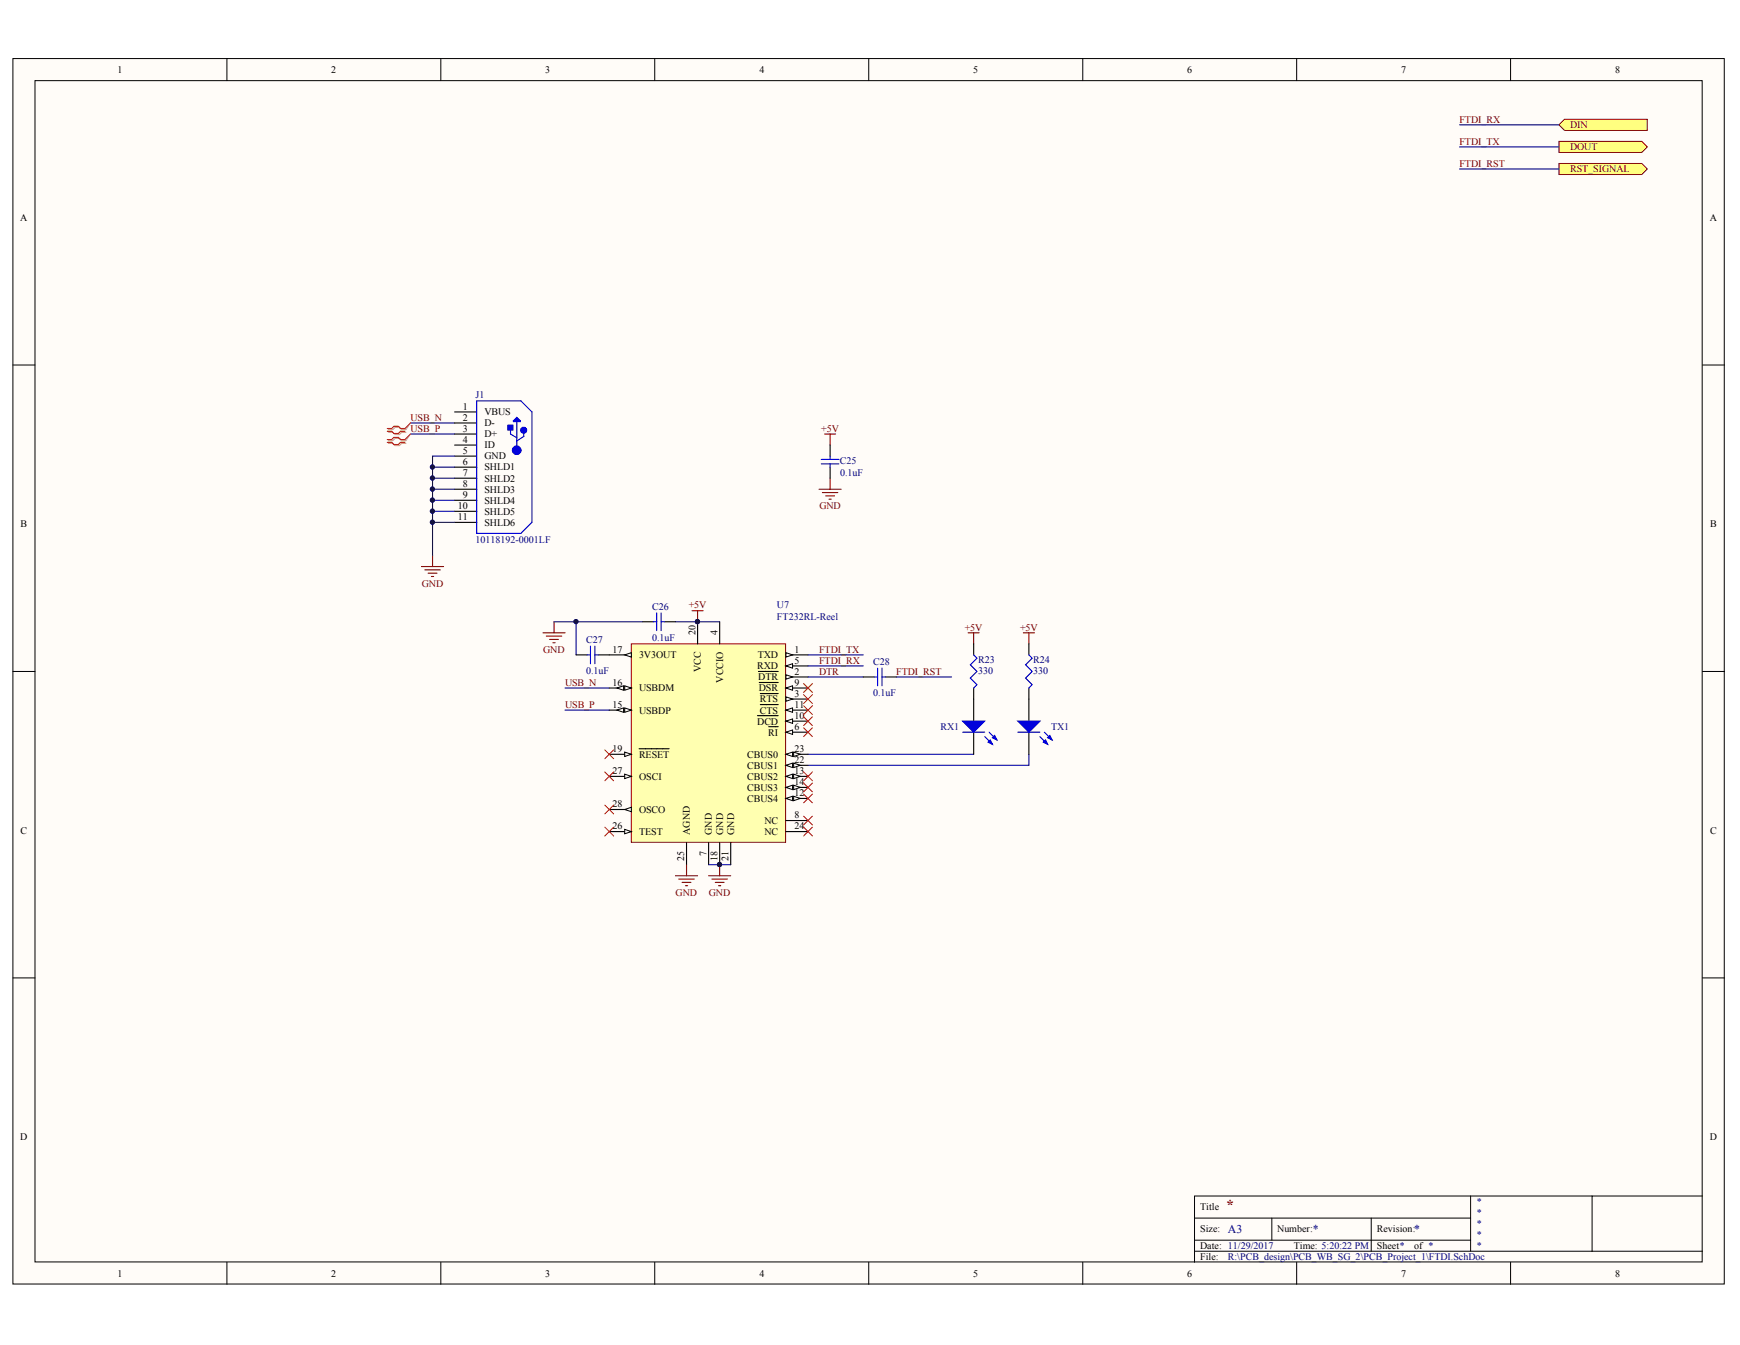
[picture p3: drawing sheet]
<svg xmlns="http://www.w3.org/2000/svg" width="279mm" height="216mm" viewBox="0 0 279 216" stroke-linecap="round" stroke-linejoin="round" font-family="sans-serif">
<defs><g id="words">
<text font-size="2.4" fill="#800000" x="196.8" y="194.3">*</text>
<g font-size="1.9" fill="#000080">
<text x="197.1" y="198">A3</text>
<text x="210.8" y="198">*</text>
<text x="227.1" y="198">*</text>
</g>
<g font-size="1.6">
<text x="18.9" y="11.7">1</text>
<text x="53.2" y="11.7">2</text>
<text x="87.6" y="11.7">3</text>
<text x="121.9" y="11.7">4</text>
<text x="156.3" y="11.7">5</text>
<text x="190.6" y="11.7">6</text>
<text x="225" y="11.7">7</text>
<text x="259.3" y="11.7">8</text>
<text x="3.3" y="35.4">A</text>
<text x="274.6" y="35.4">A</text>
<text x="74.3" y="65.8">1</text>
<text x="74.3" y="67.5">2</text>
<text x="74.3" y="69.3">3</text>
<text x="74.3" y="71.1">4</text>
<text x="77.8" y="66.6">VBUS</text>
<text x="77.8" y="68.4">D-</text>
<text x="77.8" y="70.2">D+</text>
<text x="77.8" y="72">ID</text>
<text x="74.3" y="72.9">5</text>
<text x="74.3" y="74.6">6</text>
<text x="74.3" y="76.4">7</text>
<text x="77.8" y="73.7">GND</text>
<text x="77.8" y="75.5">SHLD1</text>
<text x="77.8" y="77.3">SHLD2</text>
<text x="73.5" y="83.5">11</text>
<text x="73.5" y="81.7">10</text>
<text x="74.3" y="78.2">8</text>
<text x="74.3" y="80">9</text>
<text x="77.8" y="79.1">SHLD3</text>
<text x="77.8" y="80.8">SHLD4</text>
<text x="77.8" y="82.6">SHLD5</text>
<text x="3.3" y="84.6">B</text>
<text x="77.8" y="84.4">SHLD6</text>
<text x="274.6" y="84.6">B</text>
<text x="111.7" y="101.9" transform="rotate(-90 111.7 101.9)">20</text>
<text x="115.2" y="101.9" transform="rotate(-90 115.2 101.9)">4</text>
<text x="98.3" y="104.8">17</text>
<text x="102.6" y="105.7">3V3OUT</text>
<text x="112.5" y="107.9" transform="rotate(-90 112.5 107.9)">VCC</text>
<text x="121.6" y="107.4">RXD</text>
<text x="121.7" y="105.7">TXD</text>
<text x="127.6" y="106.5">5</text>
<text x="127.6" y="104.8">1</text>
<text x="98.3" y="113.6">15</text>
<text x="98.3" y="110.1">16</text>
<text x="102.6" y="111">USBDM</text>
<text x="116.1" y="109.6" transform="rotate(-90 116.1 109.6)">VCCIO</text>
<text x="121.8" y="109.2">DTR</text>
<text x="121.8" y="111">DSR</text>
<text x="122" y="112.8">RTS</text>
<text x="127.6" y="110.1">9</text>
<text x="127.6" y="113.6">11</text>
<text x="127.6" y="108.3">2</text>
<text x="127.6" y="111.9">3</text>
<text x="102.6" y="114.5">USBDP</text>
<text x="121.6" y="116.3">DCD</text>
<text x="122" y="114.5">CTS</text>
<text x="123.4" y="118.1">RI</text>
<text x="127.6" y="117.2">6</text>
<text x="127.6" y="115.4">10</text>
<text x="98.3" y="120.7">19</text>
<text x="98.3" y="124.3">27</text>
<text x="102.6" y="121.6">RESET</text>
<text x="102.6" y="125.2">OSCI</text>
<text x="120" y="125.2">CBUS2</text>
<text x="120" y="123.4">CBUS1</text>
<text x="120" y="121.6">CBUS0</text>
<text x="127.6" y="124.3">13</text>
<text x="127.6" y="122.5">22</text>
<text x="127.6" y="120.7">23</text>
<text x="98.3" y="129.6">28</text>
<text x="102.6" y="130.5">OSCO</text>
<text x="120" y="128.7">CBUS4</text>
<text x="120" y="126.9">CBUS3</text>
<text x="127.6" y="131.4">8</text>
<text x="127.6" y="127.8">12</text>
<text x="127.6" y="126">14</text>
<text x="3.3" y="133.8">C</text>
<text x="98.3" y="133.1">26</text>
<text x="102.6" y="134">TEST</text>
<text x="110.8" y="134" transform="rotate(-90 110.8 134)">AGND</text>
<text x="113.4" y="137.5" transform="rotate(-90 113.4 137.5)">7</text>
<text x="114.3" y="134" transform="rotate(-90 114.3 134)">GND</text>
<text x="116.1" y="134" transform="rotate(-90 116.1 134)">GND</text>
<text x="117.9" y="134" transform="rotate(-90 117.9 134)">GND</text>
<text x="122.7" y="134">NC</text>
<text x="122.7" y="132.2">NC</text>
<text x="127.6" y="133.1">24</text>
<text x="274.6" y="133.8">C</text>
<text x="109.9" y="138.3" transform="rotate(-90 109.9 138.3)">25</text>
<text x="115.2" y="138.3" transform="rotate(-90 115.2 138.3)">18</text>
<text x="117" y="138.3" transform="rotate(-90 117 138.3)">21</text>
<text x="3.3" y="183">D</text>
<text x="274.6" y="183">D</text>
<text x="192.7" y="194.3">Title</text>
<text x="192.7" y="197.8">Size:</text>
<text x="205.1" y="197.8">Number:</text>
<text x="221.1" y="197.8">Revision:</text>
<text x="192.7" y="200.5">Date: 11/29/2017</text>
<text x="192.7" y="202.3">File:</text>
<text x="207.8" y="200.5">Time: 5:20:22 PM</text>
<text x="221.1" y="200.5">Sheet*</text>
<text x="227.1" y="200.5">of *</text>
<text x="18.9" y="204.9">1</text>
<text x="53.2" y="204.9">2</text>
<text x="87.6" y="204.9">3</text>
<text x="121.9" y="204.9">4</text>
<text x="156.3" y="204.9">5</text>
<text x="190.6" y="204.9">6</text>
<text x="225" y="204.9">7</text>
<text x="259.3" y="204.9">8</text>
</g>
<g font-size="1.6" fill="#800000">
<text x="234.4" y="23.2">FTDI_TX</text>
<text x="234.4" y="19.7">FTDI_RX</text>
<text x="252.1" y="20.6">DIN</text>
<text x="234.4" y="26.8">FTDI_RST</text>
<text x="252.1" y="24.1">DOUT</text>
<text x="252.1" y="27.7">RST_SIGNAL</text>
<text x="65.9" y="67.5">USB_N</text>
<text x="65.9" y="69.3">USB_P</text>
<text x="131.9" y="69.3">+5V</text>
<text x="131.6" y="81.7">GND</text>
<text x="67.7" y="94.2">GND</text>
<text x="110.6" y="97.7">+5V</text>
<text x="154.9" y="101.2">+5V</text>
<text x="163.8" y="101.2">+5V</text>
<text x="87.2" y="104.8">GND</text>
<text x="131.5" y="104.8">FTDI_TX</text>
<text x="131.5" y="106.5">FTDI_RX</text>
<text x="90.7" y="110.1">USB_N</text>
<text x="90.7" y="113.6">USB_P</text>
<text x="131.5" y="108.3">DTR</text>
<text x="143.9" y="108.3">FTDI_RST</text>
<text x="108.5" y="143.8">GND</text>
<text x="113.8" y="143.8">GND</text>
</g>
<g font-size="1.6" fill="#000080">
<text x="76.4" y="63.8">J1</text>
<text x="134.9" y="74.5">C25</text>
<text x="134.9" y="76.4">0.1uF</text>
<text x="76.4" y="87.2">10118192-0001LF</text>
<text x="104.7" y="97.9">C26</text>
<text x="124.8" y="97.7">U7</text>
<text x="124.8" y="99.4">FT232RL-Reel</text>
<text x="94.1" y="103.2">C27</text>
<text x="104.7" y="102.8">0.1uF</text>
<text x="140.2" y="106.7">C28</text>
<text x="157.1" y="106.4">R23</text>
<text x="165.9" y="106.4">R24</text>
<text x="94.1" y="108.2">0.1uF</text>
<text x="140.2" y="111.7">0.1uF</text>
<text x="157.1" y="108.2">330</text>
<text x="165.9" y="108.2">330</text>
<text x="151" y="117.2">RX1</text>
<text x="168.8" y="117.2">TX1</text>
<text x="237" y="193.4">*</text>
<text x="237" y="195.2">*</text>
<text x="237" y="197">*</text>
<text x="197.1" y="202.3">R:\PCB_design\PCB_WB_SG_2\PCB_Project_1\FTDI.SchDoc</text>
<text x="237" y="198.7">*</text>
<text x="237" y="200.5">*</text>
</g>
</g></defs>
<g fill="#fffcf8" stroke="#000" stroke-width=".16">
<path d="M2.1 9.4h274.8v196.7h-274.8z"/>
<path d="M5.6 12.9h267.7v189.7h-267.7z"/>
</g>
<g fill="none" stroke="#000" stroke-width=".16">
<path d="M36.4 9.4v3.5M70.8 9.4v3.5M105.1 9.4v3.5M139.5 9.4v3.5M173.9 9.4v3.5M208.2 9.4v3.5M242.6 9.4v3.5M2.1 58.6h3.5M273.4 58.6h3.5M2.1 107.8h3.5M273.4 107.8h3.5M2.1 157h3.5"/>
<path d="M273.4 157h3.5M191.8 195.5h44.3M191.8 199.1h44.3M204.2 195.5v3.6M220.2 195.5v5.3M236.1 192v8.8M255.6 192h-63.8v10.6M273.4 192h-17.8v8.8M36.4 202.6v3.6M70.8 202.6v3.6M105.1 202.6v3.6M139.5 202.6v3.6"/>
<path d="M173.9 202.6v3.6M191.8 200.8h81.6M208.2 202.6v3.6M242.6 202.6v3.6"/>
</g>
<g fill="#ffff80" stroke="#800000" stroke-width=".16">
<path d="M250.3 22.7h13.3l.9 .9-.9 .9h-13.3z" fill-rule="evenodd"/>
<path d="M250.3 26.2h13.3l.9 .9-.9 .9h-13.3z" fill-rule="evenodd"/>
<path d="M250.3 20l.9-.8h13.3v1.7h-13.3z" fill-rule="evenodd"/>
</g>
<path d="M101.4 103.4h24.7v31.8h-24.7z" fill="#ffffb0" stroke="#800000" stroke-width=".16"/>
<path d="M115.6 99.8v3.6M126.2 106.9h3.5M126.2 133.5h3.5M126.2 131.7h3.5" fill="none" stroke="#000" stroke-width=".18"/>
<path d="M126.2 106.9l1.1-.4v.8z" fill="#fffcf8"/>
<path d="M126.2 106.9l1.1-.4v.8z" fill="none" stroke="#000" stroke-width=".16"/>
<path d="M126.2 117.5h3.5" fill="none" stroke="#000" stroke-width=".18"/>
<path d="M126.2 117.5l1.1-.3v.7z" fill="#fffcf8"/>
<path d="M126.2 117.5l1.1-.3v.7z" fill="none" stroke="#000" stroke-width=".16"/>
<path d="M123.4 116.6h1.6M126.2 110.4h3.5M113.8 135.3v3.5" fill="none" stroke="#000" stroke-width=".18"/>
<path d="M126.2 110.4l1.1-.3v.7z" fill="#fffcf8"/>
<path d="M126.2 110.4l1.1-.3v.7z" fill="none" stroke="#000" stroke-width=".16"/>
<path d="M121.9 109.6h3.1M126.2 115.8h3.5" fill="none" stroke="#000" stroke-width=".18"/>
<path d="M126.2 115.8l1.1-.4v.7z" fill="#fffcf8"/>
<path d="M126.2 115.8l1.1-.4v.7z" fill="none" stroke="#000" stroke-width=".16"/>
<path d="M121.6 114.9h3.4M126.2 114h3.5" fill="none" stroke="#000" stroke-width=".18"/>
<path d="M126.2 114l1.1-.4v.7z" fill="#fffcf8"/>
<path d="M126.2 114l1.1-.4v.7z" fill="none" stroke="#000" stroke-width=".16"/>
<path d="M122.1 113.1h2.9M126.2 128.2h3.5" fill="none" stroke="#000" stroke-width=".18"/>
<path d="M126.2 128.2l1.1-.4v.7z" fill="#fffcf8"/>
<path d="M126.2 128.2l1.1-.4v.7z" fill="none" stroke="#000" stroke-width=".16"/>
<path d="M127.4 127.8l1.1 .4-1.1 .3z" fill="#fffcf8"/>
<path d="M127.4 127.8l1.1 .4-1.1 .3z" fill="none" stroke="#000" stroke-width=".16"/>
<path d="M126.2 124.6h3.5" fill="none" stroke="#000" stroke-width=".18"/>
<path d="M126.2 124.6l1.1-.3v.7z" fill="#fffcf8"/>
<path d="M126.2 124.6l1.1-.3v.7z" fill="none" stroke="#000" stroke-width=".16"/>
<path d="M127.4 124.3l1.1 .3-1.1 .4z" fill="#fffcf8"/>
<path d="M127.4 124.3l1.1 .3-1.1 .4z" fill="none" stroke="#000" stroke-width=".16"/>
<path d="M126.2 126.4h3.5" fill="none" stroke="#000" stroke-width=".18"/>
<path d="M126.2 126.4l1.1-.4v.8z" fill="#fffcf8"/>
<path d="M126.2 126.4l1.1-.4v.8z" fill="none" stroke="#000" stroke-width=".16"/>
<path d="M127.4 126l1.1 .4-1.1 .4z" fill="#fffcf8"/>
<path d="M127.4 126l1.1 .4-1.1 .4z" fill="none" stroke="#000" stroke-width=".16"/>
<path d="M97.8 114h3.6" fill="none" stroke="#000" stroke-width=".18"/>
<path d="M100.3 113.6l1.1 .4-1.1 .3z" fill="#fffcf8"/>
<path d="M100.3 113.6l1.1 .4-1.1 .3z" fill="none" stroke="#000" stroke-width=".16"/>
<path d="M99.1 114l1-.4v.7z" fill="#fffcf8"/>
<path d="M99.1 114l1-.4v.7z" fill="none" stroke="#000" stroke-width=".16"/>
<path d="M97.8 110.4h3.6" fill="none" stroke="#000" stroke-width=".18"/>
<path d="M100.3 110.1l1.1 .3-1.1 .4z" fill="#fffcf8"/>
<path d="M100.3 110.1l1.1 .3-1.1 .4z" fill="none" stroke="#000" stroke-width=".16"/>
<path d="M99.1 110.4l1-.3v.7z" fill="#fffcf8"/>
<path d="M99.1 110.4l1-.3v.7z" fill="none" stroke="#000" stroke-width=".16"/>
<path d="M97.8 105.1h3.6" fill="none" stroke="#000" stroke-width=".18"/>
<path d="M100.3 105.1l1.1-.3v.7z" fill="#fffcf8"/>
<path d="M100.3 105.1l1.1-.3v.7z" fill="none" stroke="#000" stroke-width=".16"/>
<path d="M97.8 121.1h3.6M115.6 135.3v3.5" fill="none" stroke="#000" stroke-width=".18"/>
<circle cx="115.5" cy="138.8" r=".33" fill="#000080" stroke="#000080" stroke-width=".16"/>
<path d="M100.3 120.7l1.1 .4-1.1 .3z" fill="#fffcf8"/>
<path d="M100.3 120.7l1.1 .4-1.1 .3z" fill="none" stroke="#000" stroke-width=".16"/>
<path d="M112 99.8v3.6M102.6 120.2h4.8M117.3 135.3v3.5M126.2 122.9h3.5" fill="none" stroke="#000" stroke-width=".18"/>
<circle cx="112" cy="99.8" r=".33" fill="#000080" stroke="#000080" stroke-width=".16"/>
<path d="M126.2 122.9l1.1-.4v.7z" fill="#fffcf8"/>
<path d="M126.2 122.9l1.1-.4v.7z" fill="none" stroke="#000" stroke-width=".16"/>
<path d="M127.4 122.5l1.1 .4-1.1 .3z" fill="#fffcf8"/>
<path d="M127.4 122.5l1.1 .4-1.1 .3z" fill="none" stroke="#000" stroke-width=".16"/>
<path d="M126.2 121.1h3.5" fill="none" stroke="#000" stroke-width=".18"/>
<path d="M126.2 121.1l1.1-.4v.7z" fill="#fffcf8"/>
<path d="M126.2 121.1l1.1-.4v.7z" fill="none" stroke="#000" stroke-width=".16"/>
<path d="M127.4 120.7l1.1 .4-1.1 .3z" fill="#fffcf8"/>
<path d="M127.4 120.7l1.1 .4-1.1 .3z" fill="none" stroke="#000" stroke-width=".16"/>
<path d="M97.8 133.5h3.6M110.2 135.3v3.5" fill="none" stroke="#000" stroke-width=".18"/>
<path d="M100.3 133.1l1.1 .4-1.1 .3z" fill="#fffcf8"/>
<path d="M100.3 133.1l1.1 .4-1.1 .3z" fill="none" stroke="#000" stroke-width=".16"/>
<path d="M97.8 124.6h3.6" fill="none" stroke="#000" stroke-width=".18"/>
<path d="M100.3 124.3l1.1 .3-1.1 .4z" fill="#fffcf8"/>
<path d="M100.3 124.3l1.1 .3-1.1 .4z" fill="none" stroke="#000" stroke-width=".16"/>
<path d="M97.8 129.9h3.6" fill="none" stroke="#000" stroke-width=".18"/>
<path d="M100.3 129.9l1.1-.3v.7z" fill="#fffcf8"/>
<path d="M100.3 129.9l1.1-.3v.7z" fill="none" stroke="#000" stroke-width=".16"/>
<path d="M126.2 105.1h3.5" fill="none" stroke="#000" stroke-width=".18"/>
<path d="M126.2 104.8l1.1 .3-1.1 .4z" fill="#fffcf8"/>
<path d="M126.2 104.8l1.1 .3-1.1 .4z" fill="none" stroke="#000" stroke-width=".16"/>
<path d="M126.2 108.7h3.5" fill="none" stroke="#000" stroke-width=".18"/>
<path d="M126.2 108.3l1.1 .4-1.1 .3z" fill="#fffcf8"/>
<path d="M126.2 108.3l1.1 .4-1.1 .3z" fill="none" stroke="#000" stroke-width=".16"/>
<path d="M121.8 107.8h3.2M126.2 112.2h3.5" fill="none" stroke="#000" stroke-width=".18"/>
<path d="M126.2 111.9l1.1 .3-1.1 .4z" fill="#fffcf8"/>
<path d="M126.2 111.9l1.1 .3-1.1 .4z" fill="none" stroke="#000" stroke-width=".16"/>
<path d="M122.1 111.3h2.9M156.3 103.4v1.7M156.3 110.4v5.4M156.3 117.5v3.6M165.2 103.4v1.7M165.2 110.4v1.8" fill="none" stroke="#000" stroke-width=".18"/>
<g fill="#000080" stroke="#000080" stroke-width=".16">
<circle cx="115.5" cy="138.8" r=".33"/>
<circle cx="112" cy="99.8" r=".33"/>
</g>
<g fill="none" stroke="#800000" stroke-width=".18">
<path d="M131.5 78.5h3.6M132.1 79.1h2.4M132.4 69.7h1.8M132.6 79.6h1.4M133.3 69.7v1.7M133.3 76.8v1.7M67.7 90.9h3.5M68.2 91.5h2.5M68.7 92h1.5M69.3 92.5h.3M69.5 89.2v1.7M89 99.8v1.8"/>
<path d="M111.1 98h1.8M112 98v1.8M133.1 80.1h.4M87.2 101.6h3.5M87.7 102.1h2.5M88.3 102.6h1.4M88.8 103.2h.3M155.5 101.6h1.7M156.3 101.6v1.8M164.3 101.6h1.8M165.2 101.6v1.8M110.2 138.8v1.8"/>
<path d="M115.6 138.8v1.8M108.5 140.6h3.5M109 141.1h2.5M109.5 141.6h1.4M110.1 142.2h.3M113.8 140.6h3.5M114.3 141.1h2.5M114.9 141.6h1.4M115.4 142.2h.3"/>
</g>
<path d="M65.9 67.9h7.1M65.9 69.7h7.1M90.7 110.4h7.1M90.7 114h7.1M129.7 105.1h8.9M129.7 106.9h8.9M129.7 108.7h8.9M143.9 108.7h8.9M129.7 121.1h26.6M165.2 121.1v1.8h-35.5" fill="none" stroke="#000080" stroke-width=".18"/>
<path d="M62.4 69.4h.7l.3 .4h.7l.4-.4h.7M62.4 69h.7l.3-.4h.7l.4 .4h.7M62.4 71.2h.7l.3 .3h.7l.4-.3h.7M62.4 70.7h.7l.3-.3h.7l.4 .3h.7" fill="none" stroke="#d0a19e" stroke-width=".18"/>
<path d="M65.9 67.9l-.7 1.1M65.9 69.7l-.7 1" fill="none" stroke="#d0a19e" stroke-width=".16"/>
<path d="M62.2 69.2h.7l.3 .4h.8l.3-.4h.7M62.2 68.8h.7l.3-.4h.8l.3 .4h.7M62.2 71h.7l.3 .4h.8l.3-.4h.7M62.2 70.6h.7l.3-.4h.8l.3 .4h.7" fill="none" stroke="#f00" stroke-width=".18"/>
<path d="M65.9 67.9l-.9 .9M65.9 69.7l-.9 .9" fill="none" stroke="#f00" stroke-width=".16"/>
<path d="M156.3 105.1l.6 .6-1.1 1 1.1 1.1-1.1 1 1.1 1.1-.6 .5M165.2 105.1l.5 .6-1 1 1 1.1-1 1 1 1.1-.5 .5" fill="none" stroke="#00f" stroke-width=".18"/>
<path d="M154.6 115.8h3.5l-1.8 1.7z" fill="#00f"/>
<path d="M154.6 115.8h3.5l-1.8 1.7zM158.1 118.2l1.3 1.3" fill="none" stroke="#00f" stroke-width=".18"/>
<path d="M158.7 119.1l.3-.3 .4 .7z" fill="#00f"/>
<path d="M154.6 117.5h3.5M158.7 119.1l.3-.3 .4 .7zM158.8 117.5l1.3 1.3" fill="none" stroke="#00f" stroke-width=".18"/>
<path d="M159.4 118.4l.3-.3 .4 .7z" fill="#00f"/>
<path d="M159.4 118.4l.3-.3 .4 .7z" fill="none" stroke="#00f" stroke-width=".18"/>
<path d="M165.2 112.2v3.6M165.2 117.5v3.6" fill="none" stroke="#000" stroke-width=".18"/>
<path d="M163.4 115.8h3.6l-1.8 1.7z" fill="#00f"/>
<path d="M163.4 115.8h3.6l-1.8 1.7zM167 118.2l1.2 1.3" fill="none" stroke="#00f" stroke-width=".18"/>
<path d="M167.5 119.1l.4-.3 .3 .7z" fill="#00f"/>
<path d="M163.4 117.5h3.6M167.5 119.1l.4-.3 .3 .7zM167.7 117.5l1.2 1.3" fill="none" stroke="#00f" stroke-width=".18"/>
<path d="M168.2 118.4l.4-.3 .3 .7z" fill="#00f"/>
<g fill="none" stroke="#00f" stroke-width=".18">
<path d="M76.5 64.4h7.1l1.8 1.7v17.8l-1.8 1.7h-7.1zM82 68.8v.9l1 .6M82.4 67.5l.6-.5 .6 .5v.2h-1.2zM82.6 67.5h1M83 67.7v4.6M83 67.1l.3 .3h-.6l.3-.1M84.1 69.4v.7l-1.1 .7M131.9 74.5h2.8M131.9 73.7h2.8M133.3 73.2v.5M133.3 74.5v.5M104.9 99.8h.6"/>
<path d="M105.5 98.4v2.8M106.2 98.4v2.8M106.2 99.8h.5M94.3 105.1h.5M94.8 103.7v2.8M95.5 103.7v2.8M95.5 105.1h.6M140.4 108.7h.5M140.9 107.3v2.8M141.6 107.3v2.8M141.6 108.7h.6M168.2 118.4l.4-.3 .3 .7z"/>
</g>
<g fill="none" stroke="#000080" stroke-width=".18">
<path d="M234.4 23.6h15.9M234.4 20h15.9M234.4 27.1h15.9M69.5 75h3.5M69.5 76.8h3.5M69.5 78.5h3.5M73 73.2h-3.5v16M69.5 80.3h3.5M69.5 82.1h3.5M69.5 83.9h3.5M89 99.8h14.1M92.5 99.8v5.3"/>
<path d="M108.5 99.8h7.1M113.8 138.8h3.5"/>
</g>
<g fill="#000080" stroke="#000080" stroke-width=".16">
<circle cx="115.5" cy="138.8" r=".33"/>
<circle cx="112" cy="99.8" r=".33"/>
<circle cx="92.5" cy="99.8" r=".33"/>
<circle cx="69.4" cy="75" r=".33"/>
<circle cx="69.4" cy="76.7" r=".33"/>
<circle cx="69.4" cy="78.5" r=".33"/>
<circle cx="69.4" cy="80.3" r=".33"/>
<circle cx="69.4" cy="82.1" r=".33"/>
<circle cx="69.4" cy="83.8" r=".33"/>
</g>
<g fill="none" stroke="#f00" stroke-width=".16">
<path d="M129 109.7l1.5 1.5M129 111.5l1.5 1.4M129 113.3l1.5 1.4M129 115.1l1.5 1.4M129 116.8l1.5 1.4M130.5 109.7l-1.5 1.5M130.5 111.5l-1.5 1.4M130.5 113.3l-1.5 1.4M130.5 115.1l-1.5 1.4M130.5 116.8l-1.5 1.4M97.1 132.8l1.4 1.4M97.1 129.2l1.4 1.5"/>
<path d="M97.1 123.9l1.4 1.4M97.1 120.4l1.4 1.4M98.5 132.8l-1.4 1.4M98.5 129.2l-1.4 1.5M98.5 123.9l-1.4 1.4M98.5 120.4l-1.4 1.4M129 131l1.5 1.4M129 132.8l1.5 1.4M129 127.5l1.5 1.4M129 125.7l1.5 1.4M129 123.9l1.5 1.4M130.5 131l-1.5 1.4"/>
<path d="M130.5 132.8l-1.5 1.4M130.5 127.5l-1.5 1.4M130.5 125.7l-1.5 1.4M130.5 123.9l-1.5 1.4"/>
</g>
<g fill="none" stroke="#000" stroke-width=".18">
<path d="M73 66.1h3.5M73 67.9h3.5M73 69.7h3.5M73 71.4h3.5M73 73.2h3.5M73 75h3.5M73 76.8h3.5M73 78.5h3.5M133.3 71.4v1.8M133.3 75v1.8M73 80.3h3.5M73 83.9h3.5"/>
<path d="M73 82.1h3.5M103.1 99.8h1.8M106.7 99.8h1.8M92.5 105.1h1.8M96.1 105.1h1.7M138.6 108.7h1.8M142.2 108.7h1.7"/>
</g>
<path d="M81.5 68.3h.9v.7h-.9z" fill="#00f" stroke="#00f" stroke-width=".18"/>
<g fill="none" stroke="#00f" stroke-width=".89">
<circle cx="83" cy="72.3" r=".33"/>
<circle cx="84.1" cy="69.1" r=".12"/>
</g>
<use href="#words"/>
</svg>
